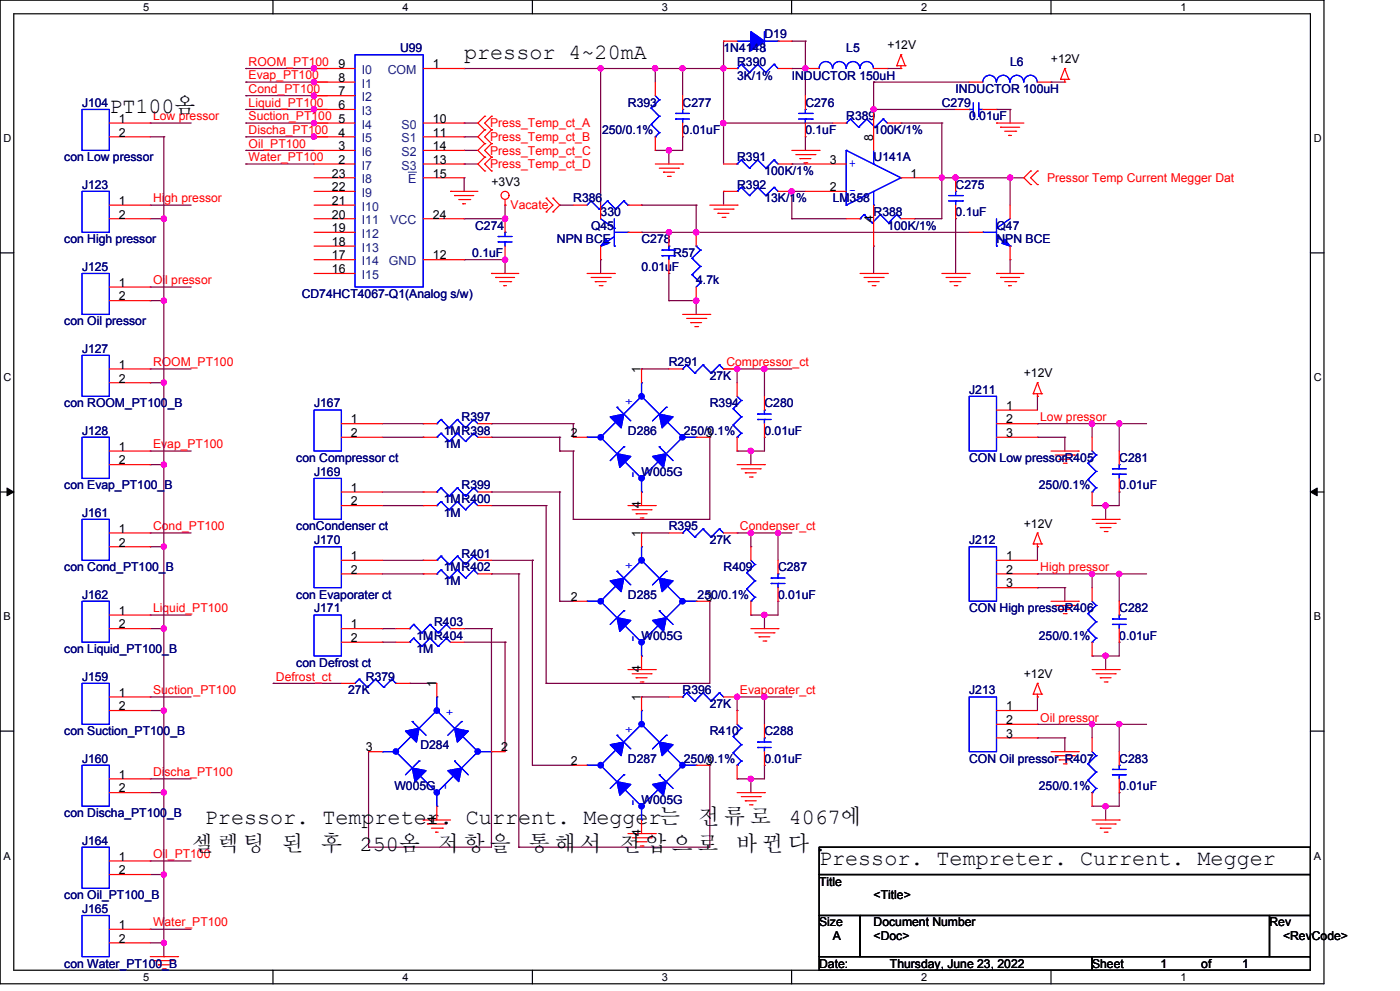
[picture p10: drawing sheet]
<svg xmlns="http://www.w3.org/2000/svg" width="297mm" height="210mm" viewBox="0 0 297 210" stroke-linecap="round" stroke-linejoin="round" font-family="sans-serif">
<defs><g id="words">
<g font-size="4.6">
<text x="98.4" y="12.4">pressor 4~20mA</text>
<text x="23.2" y="23.9">PT100옴</text>
<text x="43.4" y="174.4">Pressor. Tempreter. Current. Megger는</text>
<text x="147.9" y="174.4">전 류 로</text>
<text x="167.1" y="174.4">4067에</text>
<text x="40.5" y="180.2">셀 렉 팅</text>
<text x="59.8" y="180.2">된</text>
<text x="68" y="180.2">후</text>
<text x="76.3" y="180.2">250옴</text>
<text x="92.7" y="180.2">저 항 을</text>
<text x="112" y="180.2">통 해 서</text>
<text x="131.2" y="180.2">전 압 으 로</text>
<text x="156" y="180.2">바 뀐 다 .</text>
<text x="173.6" y="183.1">Pressor. Tempreter. Current. Megger</text>
</g>
<g font-size="2.6" fill="#000080">
<text x="84.8" y="11">U99</text>
<text x="153.3" y="11">1N4148</text>
<text x="162" y="8.1">D19</text>
<text x="179.3" y="11">L5</text>
<text x="156.2" y="13.9">R390</text>
<text x="156.2" y="16.8">3K/1%</text>
<text x="167.8" y="16.8">INDUCTOR 150uH</text>
<text x="214.1" y="13.9">L6</text>
<text x="17.4" y="22.6">J104</text>
<text x="133.1" y="22.6">R393</text>
<text x="144.7" y="22.6">C277</text>
<text x="170.7" y="22.6">C276</text>
<text x="199.6" y="22.6">C279</text>
<text x="202.5" y="19.7">INDUCTOR 100uH</text>
<text x="127.6" y="28.4">250/0.1%</text>
<text x="144.7" y="28.4">0.01uF</text>
<text x="170.7" y="28.4">0.1uF</text>
<text x="179.3" y="25.5">R389</text>
<text x="185.1" y="28.4">100K/1%</text>
<text x="205.4" y="25.5">0.01uF</text>
<text x="13.6" y="34.2">con Low pressor</text>
<text x="156.2" y="34.2">R391</text>
<text x="185.1" y="34.2">U141A</text>
<text x="17.4" y="40">J123</text>
<text x="156.2" y="40">R392</text>
<text x="162" y="37.1">100K/1%</text>
<text x="202.5" y="40">C275</text>
<text x="121.5" y="42.9">R386</text>
<text x="127.3" y="45.8">330</text>
<text x="162" y="42.9">13K/1%</text>
<text x="176.5" y="42.9">LM358</text>
<text x="185.1" y="45.8">R388</text>
<text x="202.5" y="45.8">0.1uF</text>
<text x="13.6" y="51.5">con High pressor</text>
<text x="100.7" y="48.7">C274</text>
<text x="118" y="51.5">NPN BCE</text>
<text x="125.3" y="48.7">Q45</text>
<text x="136" y="51.5">C278</text>
<text x="188.1" y="48.7">100K/1%</text>
<text x="211.2" y="48.7">Q47</text>
<text x="211.2" y="51.5">NPN BCE</text>
<text x="17.4" y="57.3">J125</text>
<text x="100.1" y="54.5">0.1uF</text>
<text x="136" y="57.3">0.01uF</text>
<text x="142.6" y="54.5">R57</text>
<text x="63.9" y="63.1">CD74HCT4067-Q1(Analog s/w)</text>
<text x="147.5" y="60.3">4.7k</text>
<text x="13.6" y="68.9">con Oil pressor</text>
<text x="17.4" y="74.7">J127</text>
<text x="141.7" y="77.6">R291</text>
<text x="150.4" y="80.5">27K</text>
<text x="205.4" y="83.4">J211</text>
<text x="13.6" y="86.3">con ROOM_PT100_B</text>
<text x="66.6" y="86.3">J167</text>
<text x="97.8" y="89.2">R397</text>
<text x="150.4" y="86.3">R394</text>
<text x="162" y="86.3">C280</text>
<text x="17.4" y="92.1">J128</text>
<text x="94" y="92.1">1MR398</text>
<text x="94" y="94.9">1M</text>
<text x="133.1" y="92.1">D286</text>
<text x="144.9" y="92.1">250/0.1%</text>
<text x="162" y="92.1">0.01uF</text>
<text x="62.8" y="97.9">con Compressor ct</text>
<text x="66.6" y="100.7">J169</text>
<text x="136" y="100.7">W005G</text>
<text x="205.4" y="97.9">CON Low pressorR405</text>
<text x="237.2" y="97.9">C281</text>
<text x="13.6" y="103.7">con Evap_PT100_B</text>
<text x="94" y="106.5">1MR400</text>
<text x="97.8" y="103.7">R399</text>
<text x="220.1" y="103.7">250/0.1%</text>
<text x="237.2" y="103.7">0.01uF</text>
<text x="17.4" y="109.4">J161</text>
<text x="62.8" y="112.3">conCondenser ct</text>
<text x="94" y="109.4">1M</text>
<text x="141.7" y="112.3">R395</text>
<text x="66.6" y="115.2">J170</text>
<text x="97.8" y="118.1">R401</text>
<text x="150.4" y="115.2">27K</text>
<text x="205.4" y="115.2">J212</text>
<text x="13.6" y="121">con Cond_PT100_B</text>
<text x="94" y="121">1MR402</text>
<text x="94" y="123.9">1M</text>
<text x="153.3" y="121">R409</text>
<text x="164.9" y="121">C287</text>
<text x="17.4" y="126.8">J162</text>
<text x="62.8" y="126.8">con Evaporater ct</text>
<text x="66.6" y="129.7">J171</text>
<text x="133.1" y="126.8">D285</text>
<text x="147.8" y="126.8">250/0.1%</text>
<text x="164.9" y="126.8">0.01uF</text>
<text x="205.4" y="129.7">CON High pressorR406</text>
<text x="237.2" y="129.7">C282</text>
<text x="88.3" y="135.5">1MR404</text>
<text x="92" y="132.6">R403</text>
<text x="136" y="135.5">W005G</text>
<text x="220.1" y="135.5">250/0.1%</text>
<text x="237.2" y="135.5">0.01uF</text>
<text x="13.6" y="138.4">con Liquid_PT100_B</text>
<text x="62.8" y="141.3">con Defrost ct</text>
<text x="88.3" y="138.4">1M</text>
<text x="17.4" y="144.2">J159</text>
<text x="73.8" y="147.1">27K</text>
<text x="77.6" y="144.2">R379</text>
<text x="144.7" y="147.1">R396</text>
<text x="150.4" y="149.9">27K</text>
<text x="205.4" y="147.1">J213</text>
<text x="13.6" y="155.7">con Suction_PT100_B</text>
<text x="150.4" y="155.7">R410</text>
<text x="162" y="155.7">C288</text>
<text x="17.4" y="161.5">J160</text>
<text x="89.1" y="158.6">D284</text>
<text x="133.1" y="161.5">D287</text>
<text x="144.9" y="161.5">250/0.1%</text>
<text x="162" y="161.5">0.01uF</text>
<text x="205.4" y="161.5">CON Oil pressor R407</text>
<text x="237.2" y="161.5">C283</text>
<text x="83.6" y="167.3">W005G</text>
<text x="220.1" y="167.3">250/0.1%</text>
<text x="237.2" y="167.3">0.01uF</text>
<text x="13.6" y="173.1">con Discha_PT100_B</text>
<text x="136" y="170.2">W005G</text>
<text x="17.4" y="178.9">J164</text>
<text x="13.6" y="190.5">con Oil_PT100_B</text>
<text x="17.4" y="193.4">J165</text>
<text x="13.6" y="205">con Water_PT100_B</text>
</g>
<g font-size="2.6">
<text x="188.1" y="10.5">+12V</text>
<text x="71.8" y="17.3">8</text>
<text x="71.8" y="14.5">9</text>
<text x="91.7" y="14.5">1</text>
<text x="222.7" y="13.4">+12V</text>
<text x="71.8" y="23.1">6</text>
<text x="71.8" y="20.2">7</text>
<text x="25.2" y="26">1</text>
<text x="25.2" y="28.9">2</text>
<text x="71.8" y="28.9">4</text>
<text x="71.8" y="26">5</text>
<text x="91.7" y="26">10</text>
<text x="91.7" y="28.9">11</text>
<text x="185" y="29.8" transform="rotate(-90 185 29.8)">8</text>
<text x="71.8" y="34.7">2</text>
<text x="71.8" y="31.8">3</text>
<text x="91.7" y="31.8">14</text>
<text x="91.7" y="34.7">13</text>
<text x="175.9" y="34.7">3</text>
<text x="70.3" y="37.6">23</text>
<text x="70.3" y="40.5">22</text>
<text x="91.7" y="37.6">15</text>
<text x="104.2" y="39.4">+3V3</text>
<text x="175.9" y="40.5">2</text>
<text x="193" y="37.6">1</text>
<text x="25.2" y="43.4">1</text>
<text x="25.2" y="46.3">2</text>
<text x="70.3" y="43.4">21</text>
<text x="70.3" y="46.3">20</text>
<text x="91.7" y="46.3">24</text>
<text x="185" y="46.9" transform="rotate(-90 185 46.9)">4</text>
<text x="70.3" y="49.2">19</text>
<text x="70.3" y="52.1">18</text>
<text x="70.3" y="57.9">16</text>
<text x="70.3" y="55">17</text>
<text x="91.7" y="55">12</text>
<text x="25.2" y="60.8">1</text>
<text x="25.2" y="63.6">2</text>
<text x="25.2" y="78.1">1</text>
<text x="25.2" y="81">2</text>
<text x="135.8" y="79" transform="rotate(-90 135.8 79)">1</text>
<text x="217" y="79.9">+12V</text>
<text x="74.4" y="89.7">1</text>
<text x="213.2" y="86.8">1</text>
<text x="213.2" y="89.7">2</text>
<text x="25.2" y="95.5">1</text>
<text x="74.4" y="92.6">2</text>
<text x="120.9" y="92.6">2</text>
<text x="149.6" y="92.6">3</text>
<text x="213.2" y="92.6">3</text>
<text x="25.2" y="98.4">2</text>
<text x="74.4" y="104.2">1</text>
<text x="74.4" y="107">2</text>
<text x="135.8" y="107.7" transform="rotate(-90 135.8 107.7)">4</text>
<text x="25.2" y="112.8">1</text>
<text x="135.8" y="113.8" transform="rotate(-90 135.8 113.8)">1</text>
<text x="217" y="111.7">+12V</text>
<text x="25.2" y="115.8">2</text>
<text x="74.4" y="118.6">1</text>
<text x="213.2" y="118.6">1</text>
<text x="74.4" y="121.5">2</text>
<text x="213.2" y="121.5">2</text>
<text x="213.2" y="124.4">3</text>
<text x="25.2" y="130.2">1</text>
<text x="120.9" y="127.3">2</text>
<text x="149.6" y="127.3">3</text>
<text x="25.2" y="133.1">2</text>
<text x="74.4" y="133.1">1</text>
<text x="74.4" y="136">2</text>
<text x="135.8" y="142.4" transform="rotate(-90 135.8 142.4)">4</text>
<text x="217" y="143.6">+12V</text>
<text x="25.2" y="147.6">1</text>
<text x="92.4" y="145.6" transform="rotate(-90 92.4 145.6)">1</text>
<text x="135.8" y="148.5" transform="rotate(-90 135.8 148.5)">1</text>
<text x="25.2" y="150.5">2</text>
<text x="213.2" y="150.5">1</text>
<text x="213.2" y="153.4">2</text>
<text x="77.6" y="159.2">3</text>
<text x="106.2" y="159.2">2</text>
<text x="213.2" y="156.3">3</text>
<text x="25.2" y="164.9">1</text>
<text x="25.2" y="167.8">2</text>
<text x="120.9" y="162">2</text>
<text x="149.6" y="162">3</text>
<text x="92.4" y="174.2" transform="rotate(-90 92.4 174.2)">4</text>
<text x="135.8" y="177.2" transform="rotate(-90 135.8 177.2)">4</text>
<text x="25.2" y="182.3">1</text>
<text x="25.2" y="185.2">2</text>
<text x="173.6" y="187.6">Title</text>
<text x="185.1" y="190.5">&lt;Title&gt;</text>
<text x="25.2" y="196.8">1</text>
<text x="173.6" y="196.2">Size</text>
<text x="185.1" y="196.2">Document Number</text>
<text x="269" y="196.2">Rev</text>
<text x="25.2" y="199.7">2</text>
<text x="176.5" y="199.2">A</text>
<text x="185.1" y="199.2">&lt;Doc&gt;</text>
<text x="271.9" y="199.2">&lt;RevCode&gt;</text>
<text x="173.6" y="205">Date:</text>
<text x="188.6" y="205">Thursday, June 23, 2022</text>
<text x="231.4" y="205">Sheet</text>
<text x="245.9" y="205">1</text>
<text x="254.6" y="205">of</text>
<text x="263.2" y="205">1</text>
</g>
<g font-size="2.6" fill="#f00">
<text x="52.7" y="13.9">ROOM_PT100</text>
<text x="52.7" y="16.8">Evap_PT100</text>
<text x="52.7" y="22.6">Liquid_PT100</text>
<text x="52.7" y="19.7">Cond_PT100</text>
<text x="32.4" y="25.5">Low pressor</text>
<text x="52.7" y="25.5">Suction_PT100</text>
<text x="52.7" y="28.4">Discha_PT100</text>
<text x="103.9" y="27">Press_Temp_ct_A</text>
<text x="103.9" y="29.8">Press_Temp_ct_B</text>
<text x="52.7" y="31.3">Oil_PT100</text>
<text x="52.7" y="34.1">Water_PT100</text>
<text x="103.9" y="35.6">Press_Temp_ct_D</text>
<text x="103.9" y="32.7">Press_Temp_ct_C</text>
<text x="221.9" y="38.5">Pressor Temp Current Megger Dat</text>
<text x="32.4" y="42.9">High pressor</text>
<text x="108.2" y="44.3">Vacate</text>
<text x="32.4" y="60.2">Oil pressor</text>
<text x="32.4" y="77.6">ROOM_PT100</text>
<text x="153.9" y="77.6">Compressor_ct</text>
<text x="220.4" y="89.1">Low pressor</text>
<text x="32.4" y="94.9">Evap_PT100</text>
<text x="32.4" y="112.3">Cond_PT100</text>
<text x="156.8" y="112.3">Condenser_ct</text>
<text x="220.4" y="121">High pressor</text>
<text x="32.4" y="129.7">Liquid_PT100</text>
<text x="32.4" y="147">Suction_PT100</text>
<text x="58.5" y="144.2">Defrost_ct</text>
<text x="156.8" y="147">Evaporater_ct</text>
<text x="220.4" y="152.8">Oil pressor</text>
<text x="32.4" y="164.4">Discha_PT100</text>
<text x="32.4" y="181.8">Oil_PT100</text>
<text x="32.4" y="196.2">Water_PT100</text>
</g>
<g font-size="2.6" fill="#004080">
<text x="76.7" y="15.7">I0</text>
<text x="82.2" y="15.7">COM</text>
<text x="76.7" y="21.5">I2</text>
<text x="76.7" y="18.6">I1</text>
<text x="76.7" y="27.2">I4</text>
<text x="76.7" y="24.4">I3</text>
<text x="85.1" y="27.2">S0</text>
<text x="76.7" y="35.9">I7</text>
<text x="76.7" y="33">I6</text>
<text x="76.7" y="30.2">I5</text>
<text x="85.1" y="30.2">S1</text>
<text x="85.1" y="33">S2</text>
<text x="85.1" y="35.9">S3</text>
<text x="76.7" y="38.8">I8</text>
<text x="76.7" y="41.7">I9</text>
<text x="86.5" y="38.8">E</text>
<text x="76.7" y="44.6">I10</text>
<text x="76.7" y="47.5">I11</text>
<text x="82.7" y="47.5">VCC</text>
<text x="76.7" y="50.4">I12</text>
<text x="76.7" y="53.3">I13</text>
<text x="76.7" y="59.1">I15</text>
<text x="76.7" y="56.2">I14</text>
<text x="82.4" y="56.2">GND</text>
</g>
<g font-size="2.6" fill="#00f">
<text x="179.9" y="35.4">+</text>
<text x="179.9" y="41.2">-</text>
<text x="134" y="85.7" transform="rotate(-90 134 85.7)">+</text>
<text x="134.9" y="101.3" transform="rotate(-90 134.9 101.3)">-</text>
<text x="134" y="120.4" transform="rotate(-90 134 120.4)">+</text>
<text x="134.9" y="136" transform="rotate(-90 134.9 136)">-</text>
<text x="94.6" y="150.2" transform="rotate(90 94.6 150.2)">+</text>
<text x="134" y="155.2" transform="rotate(-90 134 155.2)">+</text>
<text x="93.7" y="165.9" transform="rotate(90 93.7 165.9)">-</text>
<text x="134.9" y="170.8" transform="rotate(-90 134.9 170.8)">-</text>
</g>
<g font-size="2.3">
<text x="30.4" y="2.2">5</text>
<text x="85.3" y="2.2">4</text>
<text x="140.3" y="2.2">3</text>
<text x="195.2" y="2.2">2</text>
<text x="250.2" y="2.2">1</text>
<text x=".8" y="30.1">D</text>
<text x="278.4" y="30.1">D</text>
<text x=".8" y="80.8">C</text>
<text x="278.4" y="80.8">C</text>
<text x=".8" y="131.4">B</text>
<text x="278.4" y="131.4">B</text>
<text x=".8" y="182.1">A</text>
<text x="278.4" y="182.1">A</text>
<text x="30.4" y="207.7">5</text>
<text x="85.3" y="207.7">4</text>
<text x="140.3" y="207.7">3</text>
<text x="195.2" y="207.7">2</text>
<text x="250.2" y="207.7">1</text>
</g>
</g></defs>
<g fill="none" stroke="#000" stroke-width=".25">
<path d="M0 0h280.6v208.4h-280.6zM2.9 2.9h274.8v202.6h-274.8zM57.8 0v2.9M112.8 0v2.9M167.8 0v2.9M222.7 0v2.9M0 53.6h2.9M277.7 53.6h2.9M0 104.2h2.9M277.7 104.2h2.9M0 154.9h2.9M277.7 154.9h2.9"/>
<path d="M173.6 179.4h104.1v5.8h-104.1zM173.6 185.2h104.1v8.7h-104.1zM173.6 193.9h8.7v8.7h-8.7zM182.3 193.9h86.7v8.7h-86.7zM269 193.9h8.7v8.7h-8.7zM57.8 205.5v2.9M112.8 205.5v2.9M167.8 205.5v2.9M173.6 202.6h57.8v2.9h-57.8zM222.7 205.5v2.9M231.4 202.6h46.3v2.9h-46.3z"/>
</g>
<path d="M1.5 103.4l1.4 .8-1.4 .8zM277.7 104.2l1.4-.8v1.6z" fill="#000" stroke="#000" stroke-width=".21"/>
<g fill="none" stroke="#800040" stroke-width=".25">
<path d="M52.1 14.5h.1M52.1 17.4h.1M52.1 17.4h17.3M52.1 14.5h17.3M66.6 14.5h.1M66.6 17.4h.1M98.4 14.5h.1M98.4 14.5h54.9M127.3 14.5h.1M127.3 14.5v29M138.9 14.5h.1M138.9 14.5v2.9"/>
<path d="M144.7 14.5h.1M144.7 14.5v5.8M153.3 14.5h.1M153.3 8.7h.1M153.3 8.7v26M167.8 14.5h.1M167.8 8.7h.1M167.8 14.5h2.9M167.8 8.7h2.9M170.7 14.5h.1M170.7 8.7h.1M170.7 8.7v11.6"/>
<path d="M185.1 17.4h.1M185.1 17.4v5.8M185.1 17.4h20.3M188.1 14.5h.1M188.1 14.5h2.8M222.7 17.4h.1M222.7 17.4h2.9M31.8 26.1h.1M31.8 26.1h8.7M31.8 29h2.9M34.7 29h.1M34.7 29v173.6"/>
<path d="M52.1 23.2h.1M52.1 26.1h.1M52.1 31.9h.1M52.1 29h.1M52.1 20.3h.1M52.1 34.7h.1M52.1 34.7h14.5M52.1 26.1h17.3M52.1 29h17.3M52.1 31.9h14.5M52.1 23.2h17.3M52.1 20.3h17.3"/>
<path d="M66.6 20.3h.1M66.6 23.2h.1M66.6 26.1h.1M66.6 29h.1M98.4 37.7h.1M98.4 34.7h.1M98.4 26.1h.1M98.4 29h.1M98.4 31.9h.1M98.4 34.7h2.9M98.4 26.1h2.9M98.4 37.7v2.8"/>
<path d="M98.4 29h2.9M98.4 31.9h2.9M138.9 31.9h.1M141.7 31.9h.1M141.7 31.9v2.8M144.7 29h.1M144.7 29v2.9h-5.8M153.3 26.1h.1M153.3 26.1h23.2M167.8 34.7h.1M167.8 34.7h2.9M170.7 29h.1"/>
<path d="M170.7 29v2.9M185.1 23.2h.1M185.1 23.2h17.4M190.9 26.1h.1M190.9 26.1h8.7M199.6 37.7h.1M199.6 26.1h.1M199.6 26.1v20.2h-5.8M199.6 37.7h17.4M202.5 37.7h.1M211.2 23.2h.1M211.2 23.2h2.9"/>
<path d="M214.1 37.7h.1M214.1 23.2h.1M214.1 23.2v2.9M214.1 37.7v5.8M31.8 43.5h.1M31.8 46.3h2.9M31.8 43.5h8.7M34.7 46.3h.1M98.4 46.3h.1M98.4 55h.1M98.4 55h8.6M107 43.5h.1"/>
<path d="M107 55h.1M107 43.5v2.8h-8.6M107 55v2.9M118.6 43.5h.1M118.6 43.5h2.9M127.3 55h.1M127.3 55v2.9M136 43.5h.1M136 49.2h.1M136 43.5h11.5M136 49.2h69.4M141.7 49.2h.1"/>
<path d="M141.7 57.9h.1M141.7 57.9v5.8M147.5 49.2h.1M147.5 43.5h.1M147.5 43.5v5.7M153.3 40.5h.1M153.3 40.5v3M167.8 40.5h.1M167.8 46.3h.1M167.8 46.3h11.5M167.8 40.5v5.8M167.8 40.5h2.9"/>
<path d="M185.1 52.1h.1M185.1 52.1v5.8M193.8 46.3h.1M202.5 46.3h.1M202.5 46.3v11.6M214.1 55h.1M214.1 55v2.9M31.8 78.1h.1M31.8 60.8h.1M31.8 63.7h.1M31.8 78.1h8.7M31.8 60.8h8.7"/>
<path d="M31.8 63.7h2.9M34.7 63.7h.1M136 78.1h.1M136 78.1h5.7M141.7 63.7h.1M141.7 63.7h5.8M147.5 63.7h.1M147.5 63.7v2.9M153.3 78.1h.1M153.3 78.1h14.5M156.2 78.1h.1M156.2 78.1v3"/>
<path d="M162 78.1h.1M162 78.1v5.8M31.8 95.5h.1M31.8 81.1h.1M31.8 98.4h.1M31.8 95.5h8.7M31.8 81.1h2.9M31.8 98.4h2.9M34.7 81.1h.1M34.7 98.4h.1M81 89.7h8.7M81 92.6h8.7"/>
<path d="M89.7 89.7h.1M89.7 92.6h.1M104.2 89.7h.1M104.2 92.6h.1M104.2 89.7h17.3M104.2 92.6h14.4M118.6 95.5h.1M118.6 92.6h.1M118.6 92.6v2.9M118.6 95.5h2.9M121.5 89.7h.1M121.5 95.5h.1"/>
<path d="M121.5 89.7v2.9M121.5 95.5v14.5M150.4 92.6h.1M150.4 92.6v17.4h-28.9M156.2 95.5h.1M159.1 95.5h.1M159.1 95.5v2.9M162 92.6h.1M162 92.6v2.9h-5.8M219.9 83.9h.1M219.9 92.6h.1M219.9 89.7h.1"/>
<path d="M219.9 89.7h23.1M219.9 92.6h5.7M219.9 83.9v3M225.6 92.6h.1M225.6 92.6v2.9M231.4 89.7h.1M231.4 89.7v2.9M237.2 89.7h.1M237.2 89.7v5.8M31.8 112.9h.1M31.8 115.8h.1M31.8 112.9h8.7"/>
<path d="M31.8 115.8h2.9M34.7 115.8h.1M81 107.1h8.7M81 104.2h8.7M81 118.7h8.7M89.7 104.2h.1M89.7 107.1h.1M89.7 118.7h.1M104.2 107.1h.1M104.2 104.2h.1M104.2 107.1h11.5M104.2 104.2h14.4"/>
<path d="M104.2 118.7h8.6M112.8 118.7h.1M112.8 118.7v43.4h8.7M115.7 107.1h.1M115.7 107.1v37.6M118.6 104.2h.1M118.6 104.2v23.2M121.5 110h.1M136 112.9h.1M136 112.9h5.7M156.2 112.9h.1M156.2 112.9h11.6"/>
<path d="M159.1 115.8h.1M159.1 112.9h.1M159.1 112.9v2.9M164.9 112.9h.1M164.9 112.9v5.8M219.9 115.8h.1M219.9 115.8v2.9M231.4 107.1h.1M234.3 107.1h.1M234.3 107.1v2.9M237.2 104.2h.1M237.2 104.2v2.9h-5.8"/>
<path d="M31.8 130.3h.1M31.8 133.2h2.9M31.8 130.3h8.7M34.7 133.2h.1M81 133.2h.1M81 136h.1M81 121.6h8.7M81 133.2h2.9M81 136h2.9M89.7 121.6h.1M98.4 133.2h.1M98.4 133.2h5.8"/>
<path d="M98.4 136h8.6M104.2 121.6h.1M104.2 133.2h.1M104.2 133.2v46.2h-26.1M104.2 121.6h5.7M107 136h.1M107 136v23.2M109.9 121.6h.1M109.9 121.6v57.8M118.6 127.4h.1M118.6 127.4h2.9M150.4 127.4h.1"/>
<path d="M150.4 127.4v17.3h-34.7M159.1 130.3h.1M162 130.3h.1M162 130.3v2.9M164.9 127.4h.1M164.9 127.4v2.9h-5.8M219.9 121.6h.1M219.9 124.5h.1M219.9 121.6h23.1M219.9 124.5h5.7M225.6 124.5h.1M225.6 124.5v2.9"/>
<path d="M231.4 121.6h.1M231.4 138.9h.1M231.4 121.6v2.9M234.3 138.9h.1M234.3 138.9v2.9M237.2 121.6h.1M237.2 136h.1M237.2 121.6v5.8M237.2 136v2.9h-5.8M31.8 147.6h.1M31.8 147.6h8.7M31.8 150.5h2.9"/>
<path d="M34.7 150.5h.1M57.9 144.7h.1M57.9 144.7h14.5M78.1 159.2h.1M78.1 159.2v20.2M86.8 144.7h.1M86.8 144.7h5.8M115.7 144.7h.1M136 147.6h.1M136 147.6h5.7M156.2 150.5h.1M156.2 147.6h.1"/>
<path d="M156.2 147.6h11.6M156.2 147.6v2.9M162 147.6h.1M162 147.6v5.8M219.9 153.4h.1M219.9 147.6h.1M219.9 156.3h.1M219.9 153.4h23.1M219.9 147.6v2.9M219.9 156.3h5.7M225.6 156.3h.1M225.6 156.3v2.9"/>
<path d="M231.4 153.4h.1M231.4 153.4v2.9M237.2 153.4h.1M237.2 153.4v5.8M31.8 165h.1M31.8 165h8.7M31.8 167.9h2.9M34.7 167.9h.1M78.1 179.4h.1M109.9 179.4h.1M121.5 162.1h.1M150.4 162.1h.1"/>
<path d="M150.4 162.1v17.3h-40.5M156.2 165h.1M159.1 165h.1M159.1 165v2.9M162 162.1h.1M162 162.1v2.9h-5.8M231.4 170.8h.1M234.3 170.8h.1M234.3 170.8v2.9M237.2 167.9h.1M237.2 167.9v2.9h-5.8M31.8 196.8h.1"/>
<path d="M31.8 182.4h.1M31.8 196.8h8.7M31.8 182.4h8.7M31.8 185.2h2.9M31.8 199.7h2.9M34.7 185.2h.1M34.7 199.7h.1M34.7 202.6h.1"/>
</g>
<g fill="#f0f" stroke="#f0f" stroke-width=".25">
<circle cx="199.6" cy="37.6" r=".55"/>
<circle cx="153.3" cy="26.1" r=".55"/>
<circle cx="214.1" cy="37.6" r=".55"/>
<circle cx="153.3" cy="14.5" r=".55"/>
<circle cx="170.7" cy="14.5" r=".55"/>
<circle cx="167.8" cy="40.5" r=".55"/>
<circle cx="107" cy="46.3" r=".56"/>
<circle cx="107" cy="55" r=".55"/>
<circle cx="141.7" cy="49.2" r=".55"/>
<circle cx="127.3" cy="14.5" r=".55"/>
<circle cx="162" cy="147.6" r=".57"/>
<circle cx="141.7" cy="31.8" r=".56"/>
<circle cx="144.6" cy="14.5" r=".55"/>
<circle cx="138.8" cy="14.5" r=".55"/>
<circle cx="147.5" cy="49.2" r=".56"/>
<circle cx="202.5" cy="37.6" r=".55"/>
<circle cx="34.7" cy="46.3" r=".56"/>
<circle cx="34.7" cy="63.7" r=".55"/>
<circle cx="34.7" cy="81" r=".55"/>
<circle cx="34.7" cy="98.4" r=".55"/>
<circle cx="34.7" cy="115.8" r=".55"/>
<circle cx="34.7" cy="133.1" r=".56"/>
<circle cx="34.7" cy="150.5" r=".55"/>
<circle cx="34.7" cy="167.8" r=".55"/>
<circle cx="34.7" cy="185.2" r=".55"/>
<circle cx="34.7" cy="199.7" r=".55"/>
<circle cx="147.5" cy="63.7" r=".56"/>
<circle cx="185.1" cy="23.1" r=".55"/>
<circle cx="237.2" cy="89.7" r=".56"/>
<circle cx="237.2" cy="121.6" r=".55"/>
<circle cx="237.2" cy="153.4" r=".55"/>
<circle cx="234.3" cy="107.1" r=".56"/>
<circle cx="231.4" cy="89.7" r=".56"/>
<circle cx="234.3" cy="138.9" r=".56"/>
<circle cx="231.4" cy="121.6" r=".55"/>
<circle cx="234.3" cy="170.8" r=".56"/>
<circle cx="231.4" cy="153.4" r=".55"/>
<circle cx="66.5" cy="14.5" r=".55"/>
<circle cx="66.5" cy="17.4" r=".56"/>
<circle cx="66.5" cy="20.3" r=".55"/>
<circle cx="66.5" cy="23.1" r=".55"/>
<circle cx="66.5" cy="26.1" r=".55"/>
<circle cx="66.5" cy="28.9" r=".55"/>
<circle cx="159.1" cy="95.5" r=".55"/>
<circle cx="162" cy="78.1" r=".56"/>
<circle cx="156.2" cy="78.1" r=".55"/>
<circle cx="162" cy="130.2" r=".56"/>
<circle cx="164.9" cy="112.9" r=".55"/>
<circle cx="159.1" cy="112.9" r=".55"/>
<circle cx="159.1" cy="165" r=".55"/>
<circle cx="156.2" cy="147.6" r=".56"/>
</g>
<g fill="none" stroke="#f00" stroke-width=".25">
<path d="M66.6 14.5h8.6M66.6 17.4h8.6M89.7 14.5h8.7M138.9 17.4v2.9M153.3 14.5h2.9M153.3 8.7h2.9M164.9 14.5h2.9M164.9 8.7h2.9M170.7 14.5h2.9M185.1 14.5h3M190 13.9h.1M190 13.9h1.8"/>
<path d="M190.9 14.5h.1M190.9 11.6h.1M190.9 13.9v.6M190.9 11.6l.9 2.3M190.9 11.6l-.9 2.3M191.8 13.9h.1M205.4 17.4h2.9M219.9 17.4h2.8M224.8 16.8h.1M224.8 16.8h1.7M225.6 17.4h.1M225.6 14.5h.1"/>
<path d="M225.6 16.8v.6M225.6 14.5l.9 2.3M225.6 14.5l-.8 2.3M226.5 16.8h.1M23.2 26.1h8.6M23.2 29h8.6M66.6 31.9h8.6M66.6 34.7h8.6M66.6 26.1h8.6M66.6 29h8.6M66.6 23.2h8.6M66.6 20.3h8.6"/>
<path d="M66.6 37.7h8.6M89.7 31.9h8.7M89.7 34.7h8.7M89.7 26.1h8.7M89.7 29h8.7M89.7 37.7h8.7M102.7 33.3h.1M102.7 36.2h.1M102.7 24.6h.1M102.7 27.5h.1M102.7 30.4h.1M102.7 33.3l-1.4 1.4 1.4 1.5"/>
<path d="M102.7 24.6l-1.4 1.5 1.4 1.4M102.7 27.5l-1.4 1.5 1.4 1.4M102.7 30.4l-1.4 1.5 1.4 1.4M104.2 36.2h.1M104.2 33.3h.1M104.2 27.5h.1M104.2 24.6h.1M104.2 30.4h.1M104.2 33.3l-1.5 1.4 1.5 1.5M104.2 24.6l-1.5 1.5 1.5 1.4M104.2 27.5l-1.5 1.5 1.5 1.4M104.2 30.4l-1.5 1.5 1.5 1.4"/>
<path d="M138.9 34.7h5.8M138.9 29v2.9M139.7 35.6h4.1M140.6 36.5h.1M140.6 36.5h2.3M141.5 37.4h.5M142 37.4h.1M143.8 35.6h.1M144.7 34.7h.1M144.7 20.3v2.9M144.7 26.1v2.9M153.3 34.7h2.9"/>
<path d="M164.9 34.7h2.9M167.8 31.9h5.8M168.6 32.7h4.1M169.5 33.6h.1M169.5 33.6h2.4M170.4 34.5h.6M170.7 34.7h8.6M170.7 20.3v2.9M170.7 26.1v2.9M171 34.5h.1M172.7 32.7h.1M173.6 31.9h.1"/>
<path d="M176.5 26.1h2.8M185.1 23.2v8.7M188.1 26.1h2.8M190.9 37.7h8.7M202.5 37.7v2.8M202.5 23.2h2.9M208.3 23.2h2.9M211.2 26.1h.1M211.2 26.1h5.8M212 27h.1M212 27h4.1M212.9 27.8h2.3"/>
<path d="M213.8 28.7h.1M213.8 28.7h.6M215.2 27.8h.1M218.4 36.2h.1M218.4 39.1h.1M218.4 36.2l-1.4 1.5 1.4 1.4M219.9 39.1h.1M219.9 36.2h.1M219.9 36.2l-1.5 1.5 1.5 1.4M23.2 43.5h8.6M23.2 46.3h8.6M66.6 57.9h8.6"/>
<path d="M66.6 40.5h8.6M66.6 43.5h8.6M66.6 46.3h8.6M66.6 49.2h8.6M66.6 52.1h8.6M66.6 55h8.6M89.7 46.3h8.7M89.7 55h8.7M95.5 40.5h.1M95.5 40.5h5.8M96.3 41.4h.1M96.3 41.4h4.1"/>
<path d="M97.2 42.3h2.3M98.1 43.2h.1M98.1 43.2h.6M99.5 42.3h.1M104.2 57.9h.1M104.2 57.9h5.7M105 58.8h.1M105 58.8h4.1M105.9 59.7h2.3M107 43.5h.1M107 42.3v1.2M107 46.3v2.9"/>
<path d="M107 52.1v2.9M108.2 59.7h.1M115.7 44.9h.1M115.7 42h.1M115.7 42l1.5 1.5-1.5 1.4M117.2 42h.1M117.2 44.9h.1M117.2 42l1.4 1.5-1.4 1.4M121.5 43.5h2.9M124.4 57.9h5.8M125.3 58.8h4M126.1 59.7h.1"/>
<path d="M126.1 59.7h2.4M127.3 43.5v2.8M127.3 52.1v2.9M129.3 58.8h.1M130.2 57.9h.1M133.1 43.5h2.9M133.1 49.2h2.9M141.7 49.2v2.9M141.7 55v2.9M147.5 49.2v2.9M150.4 43.5h5.8M151.3 44.3h4.1"/>
<path d="M152.1 45.2h.1M152.1 45.2h2.4M153 46h.6M153.3 40.5h2.9M153.6 46h.1M155.4 44.3h.1M156.2 43.5h.1M164.9 40.5h2.9M170.7 40.5h8.6M179.3 46.3h3M182.3 57.9h5.8M183.1 58.8h4.1"/>
<path d="M184 59.7h.1M184 59.7h2.3M185.1 43.5v8.6M187.2 58.8h.1M188.1 57.9h.1M190.9 46.3h2.9M199.6 57.9h5.8M200.5 58.8h4M201.3 59.7h.1M201.3 59.7h2.4M202.5 43.5v2.8M204.5 58.8h.1"/>
<path d="M205.4 57.9h.1M205.4 49.2h2.9M211.2 57.9h.1M211.2 57.9h5.8M212 58.8h.1M212 58.8h4.1M212.9 59.7h2.3M214.1 43.5v2.8M214.1 52.1v2.9M215.2 59.7h.1M23.2 60.8h8.6M23.2 63.7h8.6"/>
<path d="M23.2 78.1h8.6M106.8 60.5h.1M106.8 60.5h.5M127 60.5h.6M127.6 60.5h.1M136 78.1v3M141.7 78.1h3M144.7 66.6h5.7M145.5 67.4h4.1M146.4 68.3h.1M146.4 68.3h2.3M147.2 69.2h.6"/>
<path d="M147.5 60.8v2.9M147.8 69.2h.1M149.6 67.4h.1M150.4 66.6h.1M153.3 78.1h2.9M184.8 60.5h.6M185.4 60.5h.1M202.2 60.5h.6M202.8 60.5h.1M213.8 60.5h.1M213.8 60.5h.6M23.2 95.5h8.6"/>
<path d="M23.2 98.4h8.6M23.2 81.1h8.6M72.4 89.7h8.6M72.4 92.6h8.6M89.7 89.7h2.9M89.7 92.6h2.9M101.3 89.7h2.9M101.3 92.6h2.9M121.5 92.6h2.9M147.5 92.6h2.9M156.2 98.4h5.8M156.2 81.1v2.8"/>
<path d="M156.2 92.6v2.9M157.1 99.3h4M161.1 99.3h.1M162 98.4h.1M162 83.9v3M162 89.7v2.9M211.2 89.7h8.7M211.2 92.6h8.7M211.2 86.9h8.7M219 83.4h.1M219 83.4h1.7M219.9 83.9h.1"/>
<path d="M219.9 81.1h.1M219.9 83.4v.5M219.9 81.1l.8 2.3M219.9 81.1l-.9 2.3M220.7 83.4h.1M222.7 95.5h5.8M223.6 96.4h4.1M224.5 97.3h.1M224.5 97.3h2.3M225.3 98.1h.6M225.9 98.1h.1M227.7 96.4h.1"/>
<path d="M228.5 95.5h.1M231.4 92.6v2.9M237.2 95.5v2.9M23.2 112.9h8.6M23.2 115.8h8.6M72.4 107.1h8.6M72.4 118.7h8.6M72.4 104.2h8.6M89.7 107.1h2.9M89.7 118.7h2.9M89.7 104.2h2.9M101.3 107.1h2.9"/>
<path d="M101.3 118.7h2.9M101.3 104.2h2.9M133.1 107.1h5.8M134 108h4M134.8 108.8h.1M134.8 108.8h2.3M135.7 109.7h.5M136 104.2v2.9M136 112.9v2.9M136.2 109.7h.1M138 108h.1M138.9 107.1h.1"/>
<path d="M141.7 112.9h3M153.3 112.9h2.9M157.9 100.1h.1M157.9 100.1h2.4M158.8 101h.6M159.1 115.8v2.9M159.4 101h.1M164.9 118.7v2.9M211.2 118.7h8.7M219 115.2h.1M219 115.2h1.7M219.9 115.8h.1"/>
<path d="M219.9 112.9h.1M219.9 115.2v.6M219.9 112.9l.8 2.3M219.9 112.9l-.9 2.3M220.7 115.2h.1M231.4 110h5.8M231.4 104.2v2.9M232.3 110.9h4M233.2 111.7h.1M233.2 111.7h2.3M234 112.6h.6M234.6 112.6h.1"/>
<path d="M236.3 110.9h.1M237.2 110h.1M237.2 101.3v2.9M23.2 133.2h8.6M23.2 130.3h8.6M72.4 133.2h8.6M72.4 136h8.6M72.4 121.6h8.6M83.9 133.2h2.9M83.9 136h2.9M89.7 121.6h2.9M95.5 133.2h2.9"/>
<path d="M95.5 136h2.9M101.3 121.6h2.9M121.5 127.4h2.9M136 138.9v2.9M147.5 127.4h2.9M159.1 133.2h5.8M159.1 127.4v2.9M160 134h4M160.9 134.9h.1M160.9 134.9h2.2M161.7 135.8h.6M162.3 135.8h.1"/>
<path d="M164 134h.1M164.9 133.2h.1M164.9 124.5v2.9M211.2 121.6h8.7M211.2 124.5h8.7M222.7 127.4h5.8M223.6 128.2h4.1M224.5 129.1h.1M224.5 129.1h2.3M225.3 130h.6M225.9 130h.1M227.7 128.2h.1"/>
<path d="M228.5 127.4h.1M231.4 124.5v2.9M231.4 136v2.9M237.2 127.4v2.9M237.2 133.2v2.8M23.2 147.6h8.6M23.2 150.5h8.6M72.4 144.7h2.8M78.1 159.2h2.9M83.9 144.7h2.9M92.6 144.7v2.9M104.2 159.2h2.8"/>
<path d="M133.1 141.8h5.8M134 142.7h4M134.8 143.6h.1M134.8 143.6h2.3M135.7 144.4h.5M136 147.6v2.9M136.2 144.4h.1M138 142.7h.1M138.9 141.8h.1M141.7 147.6h3M153.3 147.6h2.9M156.2 150.5v2.9"/>
<path d="M162 153.4v2.9M162 159.2v2.9M211.2 150.5h8.7M211.2 153.4h8.7M211.2 156.3h8.7M219 147h.1M219 147h1.7M219.9 147.6h.1M219.9 144.7h.1M219.9 147v.6M219.9 144.7l.8 2.3M219.9 144.7l-.9 2.3"/>
<path d="M220.7 147h.1M222.7 159.2h5.8M228.5 159.2h.1M231.4 141.8h5.8M231.4 156.3v2.9M232.3 142.7h4M233.2 143.6h.1M233.2 143.6h2.3M234 144.4h.6M234.6 144.4h.1M236.3 142.7h.1M237.2 141.8h.1"/>
<path d="M237.2 159.2v2.9M23.2 167.9h8.6M23.2 165h8.6M89.7 173.7h.1M89.7 173.7h5.8M90.6 174.5h.1M90.6 174.5h4M91.4 175.4h2.4M92.3 176.3h.1M92.3 176.3h.6M92.6 170.8v2.9M93.8 175.4h.1"/>
<path d="M121.5 162.1h2.9M133.1 176.6h5.8M134 177.5h4M134.8 178.3h.1M134.8 178.3h2.3M135.7 179.2h.5M136 173.7v2.9M136.2 179.2h.1M138 177.5h.1M138.9 176.6h.1M147.5 162.1h2.9M156.2 167.9h5.8"/>
<path d="M156.2 162.1v2.9M157.1 168.7h4M157.9 169.6h.1M157.9 169.6h2.4M158.8 170.5h.6M159.4 170.5h.1M161.1 168.7h.1M162 167.9h.1M223.6 160.1h4.1M224.5 160.9h.1M224.5 160.9h2.3M225.3 161.8h.6"/>
<path d="M225.9 161.8h.1M227.7 160.1h.1M231.4 173.7h5.8M231.4 167.9v2.9M232.3 174.5h4M233.2 175.4h.1M233.2 175.4h2.3M234 176.3h.6M234.6 176.3h.1M236.3 174.5h.1M237.2 173.7h.1M237.2 165v2.9"/>
<path d="M23.2 182.4h8.6M23.2 185.2h8.6M23.2 196.8h8.6M23.2 199.7h8.6M31.8 202.6h5.8M32.7 203.5h4M33.6 204.4h.1M33.6 204.4h2.3M34.5 205.2h.5M35 205.2h.1M36.7 203.5h.1M37.6 202.6h.1"/>
<circle cx="107" cy="41.4" r=".85"/>
</g>
<g fill="none" stroke="#00f" stroke-width=".25">
<path d="M75.2 11.6h14.5v49.2h-14.5zM156.2 14.5h.1M156.2 8.7h2.9M157.1 13.6h.1M157.1 13.6l1.7 1.8M157.1 13.6l-.9 .9M158.8 15.4h.1M159.1 8.7h.1M160.6 13.6h.1M160.6 13.6l1.7 1.8M160.6 13.6l-1.8 1.8M162 10.7h.1"/>
<path d="M162 6.7v4M162 8.7h2.9M162.3 15.4h.1M164 13.6h.1M164 13.6l.9 .9M164 13.6l-1.7 1.8M164.9 8.7h.1M176.4 14.5a1.42 1.42 0 0 0-1.4-1.5 1.42 1.42 0 0 0-1.4 1.5M179.3 14.5a1.42 1.42 0 0 0-1.4-1.5 1.42 1.42 0 0 0-1.4 1.5M182.2 14.5a1.44 1.44 0 0 0-1.4-1.5 1.44 1.44 0 0 0-1.5 1.5M185.1 14.5a1.42 1.42 0 0 0-1.4-1.5 1.42 1.42 0 0 0-1.4 1.5M211.1 17.4a1.44 1.44 0 0 0-1.4-1.4 1.44 1.44 0 0 0-1.4 1.4"/>
<path d="M219.8 17.4a1.44 1.44 0 0 0-1.4-1.4 1.44 1.44 0 0 0-1.5 1.4 1.46 1.46 0 0 0-1.4-1.4 1.46 1.46 0 0 0-1.5 1.4 1.42 1.42 0 0 0-1.4-1.4 1.42 1.42 0 0 0-1.4 1.4M17.4 23.2h5.8v8.7h-5.8zM138 22.9h.1M138 26.4h.1M138 22.9l1.7 1.7M138 26.4l1.7 1.7M138.9 29h.1M138.9 20.3l.8 .9M139.7 21.2h.1M139.7 24.6h.1M139.7 28.1h.1M139.7 21.2l-1.7 1.7"/>
<path d="M139.7 24.6l-1.7 1.8M139.7 28.1l-.8 .9M143.2 25.2h.1M143.2 24h.1M143.2 25.2h2.9M143.2 24h2.9M144.7 23.2h.1M144.7 25.2h.1M144.7 23.2v.8M144.7 25.2v.9M156.2 34.7h.1M157.1 39.7h.1"/>
<path d="M157.1 33.9h.1M157.1 39.7l1.7 1.7M157.1 39.7l-.9 .8M157.1 33.9l1.7 1.7M157.1 33.9l-.9 .8M158.8 35.6h.1M160.6 39.7h.1M160.6 33.9h.1M160.6 39.7l1.7 1.7M160.6 39.7l-1.8 1.7M160.6 33.9l1.7 1.7M160.6 33.9l-1.8 1.7"/>
<path d="M162.3 35.6h.1M164 39.7h.1M164 33.9h.1M164 39.7l.9 .8M164 39.7l-1.7 1.7M164 33.9l.9 .8M164 33.9l-1.7 1.7M169.2 25.2h2.9M169.2 24h2.9M170.7 23.2h.1M170.7 25.2h.1M170.7 23.2v.8"/>
<path d="M170.7 25.2v.9M172.1 25.2h.1M172.1 24h.1M179.3 26.1h.1M179.3 31.9h.1M179.3 31.9l11.6 5.8M179.3 31.9v11.6M180.2 25.2h.1M180.2 25.2l1.8 1.8M180.2 25.2l-.9 .9M182 27h.1M183.7 25.2h.1"/>
<path d="M183.7 25.2l1.7 1.8M183.7 25.2l-1.7 1.8M185.1 34.7h.1M185.1 31.9v2.8M185.4 27h.1M187.2 25.2h.1M187.2 25.2l.9 .9M187.2 25.2l-1.8 1.8M190.9 37.7h.1M190.9 37.7l-11.6 5.8M205.4 23.2h.1M205.4 23.2h.9"/>
<path d="M206.3 24.6h.1M206.3 21.7v2.9M207.4 24.6h.1M207.4 23.2h.1M207.4 21.7v2.9M207.4 23.2h.9M17.4 57.9h5.8v8.7h-5.8zM17.4 40.5h5.8v8.7h-5.8zM105.6 51.2h.1M105.6 50.1h.1M105.6 51.2h2.9M105.6 50.1h2.9"/>
<path d="M107 49.2h.1M107 51.2h.1M107 49.2v.9M107 51.2v.9M125.3 42.6h.1M125.3 42.6l-.9 .9M125.3 42.6l1.7 1.7M127 44.3h.1M127.3 52.1h.1M127.3 46.3l2.9 2.1M128.7 42.6h.1M128.7 42.6l-1.7 1.7"/>
<path d="M128.7 42.6l1.8 1.7M130.2 48.4h.1M130.2 52.1h.1M130.2 49.2h2.9M130.2 50.1l-2.9 2M130.2 46.3v5.8M130.5 44.3h.1M132.2 42.6h.1M132.2 42.6l-1.7 1.7M132.2 42.6l.9 .9M133.1 43.5h.1M133.1 49.2h.1"/>
<path d="M140.3 54.2h.1M140.3 53h.1M140.3 54.2h2.9M140.3 53h2.9M141.7 52.1h.1M141.7 54.2h.1M141.7 52.1v.9M141.7 54.2v.8M146.7 58.2h.1M146.7 54.7h.1M146.7 58.2l1.7 1.7M146.7 54.7l1.7 1.7"/>
<path d="M147.5 52.1h.1M147.5 52.1l.9 .9M148.4 59.9h.1M148.4 56.4h.1M148.4 53h.1M148.4 59.9l-.9 .9M148.4 56.4l-1.7 1.8M148.4 53l-1.7 1.7M156.2 40.5h.1M158.8 41.4h.1M162.3 41.4h.1M179.3 43.5h.1"/>
<path d="M182.3 46.3h.1M183.1 45.4h.1M183.1 45.4l1.7 1.8M183.1 45.4l-.8 .9M184.8 47.2h.1M185.1 43.5h.1M185.1 40.5v3M186.6 45.4h.1M186.6 45.4l1.7 1.8M186.6 45.4l-1.8 1.8M188.3 47.2h.1M190 45.4h.1"/>
<path d="M190 45.4l.9 .9M190 45.4l-1.7 1.8M201 42.6h3M201 41.4h3M202.5 40.5h.1M202.5 42.6h.1M202.5 40.5v.9M202.5 42.6v.9M204 42.6h.1M204 41.4h.1M208.3 49.2h.1M208.3 49.2h2.9"/>
<path d="M211.2 48.4h.1M211.2 52.1h.1M211.2 50.1l2.9 2M211.2 46.3v5.8M214.1 52.1h.1M214.1 46.3l-2.9 2.1M17.4 75.3h5.8v8.6h-5.8zM144.7 78.1h.1M145.5 77.3h.1M145.5 77.3l-.8 .8M145.5 77.3l1.7 1.7M147.2 79h.1"/>
<path d="M149 77.3h.1M149 77.3l-1.8 1.7M149 77.3l1.7 1.7M150.7 79h.1M152.4 77.3h.1M152.4 77.3l-1.7 1.7M152.4 77.3l.9 .8M17.4 92.6h5.8v8.7h-5.8zM66.6 86.9h5.8v8.6h-5.8zM92.6 89.7h.1M92.6 92.6h.1M93.5 88.9h.1"/>
<path d="M93.5 91.8h.1M93.5 88.9l1.7 1.7M93.5 88.9l-.9 .8M93.5 91.8l1.7 1.7M93.5 91.8l-.9 .8M95.2 90.6h.1M95.2 93.5h.1M96.9 88.9h.1M96.9 91.8h.1M96.9 88.9l1.8 1.7M96.9 88.9l-1.7 1.7M96.9 91.8l1.8 1.7"/>
<path d="M96.9 91.8l-1.7 1.7M98.7 90.6h.1M98.7 93.5h.1M100.4 88.9h.1M100.4 91.8h.1M100.4 88.9l.9 .8M100.4 88.9l-1.7 1.7M100.4 91.8l.9 .8M100.4 91.8l-1.7 1.7M124.4 92.6h.1M124.4 92.6h2.6M127.3 92.6h.1"/>
<path d="M127.3 92.6l3.5 3.5M130.8 96.1h.1M130.8 86.3h.1M130.8 89.1l-3.5 3.5M130.8 86.3l2.9 2.8M132.2 87.7h.1M132.2 94.6h.1M132.2 97.6l3.8 3.7M132.2 94.6l-2.9 3M136 83.9h.1M136 81.1h.1M136 83.9l3.7 3.8"/>
<path d="M136 83.9l-3.8 3.8M136 81.1v2.8M139.7 97.6h.1M139.7 94.6h.1M139.7 97.6l-3.7 3.7M139.7 94.6l2.9 3M141.2 86.3h.1M141.2 89.1h.1M141.2 86.3l-2.9 2.8M141.2 89.1l3.5 3.5M144.7 92.6h.1M144.7 92.6l-3.5 3.5"/>
<path d="M144.7 92.6h2.8M147.5 92.6h.1M155.4 86.6h.1M155.4 90h.1M155.4 86.6l1.7 1.7M155.4 90l1.7 1.8M156.2 92.6h.1M156.2 83.9l.9 .9M157.1 84.8h.1M157.1 88.3h.1M157.1 91.8h.1M157.1 84.8l-1.7 1.8"/>
<path d="M157.1 88.3l-1.7 1.7M157.1 91.8l-.9 .8M160.6 88.9h.1M160.6 87.7h.1M160.6 88.9h2.8M160.6 87.7h2.8M162 86.9h.1M162 88.9h.1M162 86.9v.8M162 88.9v.8M205.4 83.9h5.8v11.6h-5.8zM230.5 98.1h.1"/>
<path d="M230.5 98.1l1.8 1.8M231.4 95.5l.9 .9M232.3 96.4h.1M232.3 99.9h.1M232.3 96.4l-1.8 1.7M232.3 99.9l-1.8 1.7M235.8 99.3h.1M235.8 99.3h2.9M237.2 98.4h.1M237.2 98.4v.9M17.4 110h5.8v8.7h-5.8zM66.6 101.3h5.8v8.7h-5.8z"/>
<path d="M66.6 115.8h5.8v8.7h-5.8zM92.6 107.1h.1M92.6 118.7h.1M92.6 104.2h.1M93.5 106.2h.1M93.5 117.8h.1M93.5 103.3h.1M93.5 106.2l1.7 1.8M93.5 106.2l-.9 .9M93.5 117.8l1.7 1.8M93.5 117.8l-.9 .9M93.5 103.3l1.7 1.8"/>
<path d="M93.5 103.3l-.9 .9M95.2 108h.1M95.2 119.6h.1M95.2 105.1h.1M96.9 106.2h.1M96.9 117.8h.1M96.9 103.3h.1M96.9 106.2l1.8 1.8M96.9 106.2l-1.7 1.8M96.9 117.8l1.8 1.8M96.9 117.8l-1.7 1.8M96.9 103.3l1.8 1.8"/>
<path d="M96.9 103.3l-1.7 1.8M98.7 108h.1M98.7 119.6h.1M98.7 105.1h.1M100.4 106.2h.1M100.4 117.8h.1M100.4 103.3h.1M100.4 106.2l.9 .9M100.4 106.2l-1.7 1.8M100.4 117.8l.9 .9M100.4 117.8l-1.7 1.8M100.4 103.3l.9 .9"/>
<path d="M100.4 103.3l-1.7 1.8M136 101.3h.1M136 104.2h.1M136 118.7h.1M136 115.8h.1M136 101v3.2M136 115.8v2.9M136 118.7l3.7 3.7M136 118.7l-3.8 3.7M144.7 112.9h.1M145.5 112h.1M145.5 112l1.7 1.8"/>
<path d="M145.5 112l-.8 .9M147.2 113.8h.1M149 112h.1M149 112l1.7 1.8M149 112l-1.8 1.8M150.7 113.8h.1M152.4 112h.1M152.4 112l.9 .9M152.4 112l-1.7 1.8M159.1 118.7l.9 .9M160 119.6h.1M160 119.6l-1.8 1.7"/>
<path d="M205.4 115.8h5.8v11.6h-5.8zM230.5 101.6h.1M230.5 101.6l1.8 1.7M231.4 104.2h.1M232.3 103.3h.1M232.3 103.3l-.9 .9M235.8 100.4h.1M235.8 100.4h2.9M237.2 100.4h.1M237.2 100.4v.9M17.4 127.4h5.8v8.6h-5.8zM66.6 130.3h5.8v8.6h-5.8z"/>
<path d="M86.8 136h.1M86.8 133.2h.1M87.7 135.2h.1M87.7 132.3h.1M87.7 135.2l1.7 1.7M87.7 135.2l-.9 .8M87.7 132.3l1.7 1.7M87.7 132.3l-.9 .9M89.4 136.9h.1M89.4 134h.1M91.1 135.2h.1M91.1 132.3h.1"/>
<path d="M91.1 135.2l1.8 1.7M91.1 135.2l-1.7 1.7M91.1 132.3l1.8 1.7M91.1 132.3l-1.7 1.7M92.6 121.6h.1M92.9 136.9h.1M92.9 134h.1M93.5 120.7h.1M93.5 120.7l1.7 1.7M93.5 120.7l-.9 .9M94.6 135.2h.1M94.6 132.3h.1"/>
<path d="M94.6 135.2l.9 .8M94.6 135.2l-1.7 1.7M94.6 132.3l.9 .9M94.6 132.3l-1.7 1.7M95.2 122.4h.1M96.9 120.7h.1M96.9 120.7l1.8 1.7M96.9 120.7l-1.7 1.7M98.7 122.4h.1M100.4 120.7h.1M100.4 120.7l.9 .9M100.4 120.7l-1.7 1.7"/>
<path d="M124.4 127.4h.1M124.4 127.4h2.6M127.3 127.4h.1M127.3 127.4l3.5 3.4M130.8 130.8h.1M130.8 121h.1M130.8 123.9l-3.5 3.5M130.8 121l2.9 2.9M132.2 122.4h.1M132.2 129.4h.1M132.2 132.3l3.8 3.7M132.2 129.4l-2.9 2.9"/>
<path d="M136 136h.1M136 138.9h.1M136 135.8v3.1M139.7 132.3h.1M139.7 129.4h.1M139.7 132.3l-3.7 3.7M139.7 129.4l2.9 2.9M141.2 121h.1M141.2 123.9h.1M141.2 121l-2.9 2.9M141.2 123.9l3.5 3.5M144.7 127.4h.1"/>
<path d="M144.7 127.4l-3.5 3.4M144.7 127.4h2.8M147.5 127.4h.1M158.2 121.3h.1M158.2 124.8h.1M158.2 121.3l1.8 1.7M158.2 124.8l1.8 1.7M159.1 127.4h.1M160 123h.1M160 126.5h.1M160 123l-1.8 1.8M160 126.5l-.9 .9"/>
<path d="M163.4 123.6h.1M163.4 122.4h.1M163.4 123.6h3M163.4 122.4h3M164.9 121.6h.1M164.9 123.6h.1M164.9 121.6v.8M164.9 123.6v.9M230.5 130h.1M230.5 133.4h.1M230.5 130l1.8 1.7M230.5 133.4l1.8 1.8"/>
<path d="M231.4 136h.1M231.4 127.4l.9 .8M232.3 128.2h.1M232.3 131.7h.1M232.3 135.2h.1M232.3 128.2l-1.8 1.8M232.3 131.7l-1.8 1.7M232.3 135.2l-.9 .8M235.8 132.3h.1M235.8 131.1h.1M235.8 132.3h2.9M235.8 131.1h2.9"/>
<path d="M237.2 130.3h.1M237.2 132.3h.1M237.2 130.3v.8M237.2 132.3v.9M17.4 144.7h5.8v8.7h-5.8zM76.1 143.9h.1M76.1 143.9l-.9 .8M76.1 143.9l1.8 1.7M77.9 145.6h.1M79.6 143.9h.1M79.6 143.9l-1.7 1.7M79.6 143.9l1.7 1.7"/>
<path d="M81 159.2h.1M81 159.2h2.9M81.3 145.6h.1M83.1 143.9h.1M83.1 143.9l-1.8 1.7M83.1 143.9l.8 .8M83.9 159.2h.1M83.9 144.7h.1M83.9 159.2l3.5 3.5M87.4 152.8h.1M87.4 155.7h.1M87.4 152.8l2.9 2.9"/>
<path d="M87.4 155.7l-3.5 3.5M92.6 150.5h.1M92.6 147.6h.1M92.6 150.5l-3.8 3.8M92.6 150.5l3.7 3.8M92.6 147.6v2.9M96.3 154.3h.1M97.8 152.8h.1M97.8 155.7l3.5 3.5M97.8 152.8l-2.9 2.9M101.3 159.2h.1M101.3 159.2l-3.5 3.5"/>
<path d="M101.5 159.2h2.7M104.2 159.2h.1M130.8 155.7h.1M130.8 158.6l-3.5 3.5M130.8 155.7l2.9 2.9M132.2 157.2h.1M136 153.4h.1M136 150.5h.1M136 150.5v2.9M136 153.4l3.7 3.8M136 153.4l-3.8 3.8M141.2 155.7h.1"/>
<path d="M141.2 158.6h.1M141.2 155.7l-2.9 2.9M141.2 158.6l3.5 3.5M144.7 147.6h.1M145.5 146.7h.1M145.5 146.7l1.7 1.8M145.5 146.7l-.8 .9M147.2 148.5h.1M149 146.7h.1M149 146.7l1.7 1.8M149 146.7l-1.8 1.8M150.7 148.5h.1"/>
<path d="M152.4 146.7h.1M152.4 146.7l.9 .9M152.4 146.7l-1.7 1.8M155.4 156h.1M155.4 159.5h.1M155.4 156l1.7 1.7M155.4 159.5l1.7 1.7M156.2 153.4l.9 .9M157.1 154.3h.1M157.1 157.7h.1M157.1 154.3l-1.7 1.7M157.1 157.7l-1.7 1.8"/>
<path d="M160.6 158.3h.1M160.6 157.2h.1M160.6 158.3h2.8M160.6 157.2h2.8M162 156.3h.1M162 158.3h.1M162 156.3v.9M162 158.3v.9M205.4 147.6h5.8v11.6h-5.8zM231.4 159.2l.9 .9M17.4 179.4h5.8v8.8h-5.8zM17.4 162.1h5.8v8.7h-5.8z"/>
<path d="M88.8 164.1h.1M88.8 161.2h.1M88.8 164.1l3.8 3.8M88.8 161.2l-2.9 2.9M92.6 167.9h.1M92.6 170.8h.1M92.6 167.6v3.2M96.3 161.2h.1M96.3 164.1l-3.7 3.8M96.3 161.2l2.9 2.9M97.8 162.7h.1M124.4 162.1h.1"/>
<path d="M124.4 162.1h2.6M127.3 162.1h.1M127.3 162.1l3.5 3.5M130.8 165.6h.1M132.2 164.1h.1M132.2 167l3.8 3.8M132.2 164.1l-2.9 2.9M136 170.8h.1M136 173.7h.1M136 170.5v3.2M139.7 167h.1M139.7 164.1h.1"/>
<path d="M139.7 167l-3.7 3.8M139.7 164.1l2.9 2.9M144.7 162.1h.1M144.7 162.1l-3.5 3.5M144.7 162.1h2.8M147.5 162.1h.1M156.2 162.1h.1M157.1 161.2h.1M157.1 161.2l-.9 .9M230.5 161.8h.1M230.5 165.3h.1M230.5 161.8l1.8 1.7"/>
<path d="M230.5 165.3l1.8 1.7M231.4 167.9h.1M232.3 160.1h.1M232.3 163.5h.1M232.3 167h.1M232.3 160.1l-1.8 1.7M232.3 163.5l-1.8 1.8M232.3 167l-.9 .9M235.8 164.1h.1M235.8 163h.1M235.8 164.1h2.9M235.8 163h2.9"/>
<path d="M237.2 162.1h.1M237.2 164.1h.1M237.2 162.1v.9M237.2 164.1v.9M17.4 193.9h5.8v8.7h-5.8z"/>
</g>
<g fill="#00f" stroke="#00f" stroke-width=".25">
<path d="M212.9 50.7l1.2 1.4-1.8-.6z"/>
<path d="M128.5 50.7l.5 .8-1.7 .6z"/>
<path d="M159.1 6.7l2.9 2-2.9 2z" fill-rule="evenodd"/>
<path d="M159.1 6.7l2.9 2-2.9 2z" fill-rule="evenodd"/>
<path d="M96.3 154.3l2.9 .6-2.3 2.3z" fill-rule="evenodd"/>
<path d="M87.4 162.7l2.9 .5-2.3 2.4z" fill-rule="evenodd"/>
<path d="M85.9 154.9l2.9-.6-.5 2.9z" fill-rule="evenodd"/>
<path d="M94.9 163.2l2.9-.5-.6 2.9z" fill-rule="evenodd"/>
<path d="M96.3 154.3l2.9 .6-2.3 2.3z" fill-rule="evenodd"/>
<path d="M87.4 162.7l2.9 .5-2.3 2.4z" fill-rule="evenodd"/>
<path d="M85.9 154.9l2.9-.6-.5 2.9z" fill-rule="evenodd"/>
<path d="M94.9 163.2l2.9-.5-.6 2.9z" fill-rule="evenodd"/>
<path d="M129.3 88.3l2.9-.6-.6 2.9z" fill-rule="evenodd"/>
<path d="M138.3 96.7l2.9-.6-.6 2.9z" fill-rule="evenodd"/>
<path d="M139.7 87.7l2.9 .6-2.3 2.3z" fill-rule="evenodd"/>
<path d="M130.8 96.1l2.9 .6-2.4 2.3z" fill-rule="evenodd"/>
<path d="M129.3 88.3l2.9-.6-.6 2.9z" fill-rule="evenodd"/>
<path d="M138.3 96.7l2.9-.6-.6 2.9z" fill-rule="evenodd"/>
<path d="M139.7 87.7l2.9 .6-2.3 2.3z" fill-rule="evenodd"/>
<path d="M130.8 96.1l2.9 .6-2.4 2.3z" fill-rule="evenodd"/>
<path d="M129.3 157.7l2.9-.5-.6 2.9z" fill-rule="evenodd"/>
<path d="M138.3 166.2l2.9-.6-.6 2.8z" fill-rule="evenodd"/>
<path d="M139.7 157.2l2.9 .5-2.3 2.4z" fill-rule="evenodd"/>
<path d="M130.8 165.6l2.9 .6-2.4 2.2z" fill-rule="evenodd"/>
<path d="M129.3 157.7l2.9-.5-.6 2.9z" fill-rule="evenodd"/>
<path d="M138.3 166.2l2.9-.6-.6 2.8z" fill-rule="evenodd"/>
<path d="M139.7 157.2l2.9 .5-2.3 2.4z" fill-rule="evenodd"/>
<path d="M130.8 165.6l2.9 .6-2.4 2.2z" fill-rule="evenodd"/>
<path d="M129.3 123l2.9-.6-.6 2.9z" fill-rule="evenodd"/>
<path d="M138.3 131.4l2.9-.6-.6 2.9z" fill-rule="evenodd"/>
<path d="M139.7 122.4l2.9 .6-2.3 2.3z" fill-rule="evenodd"/>
<path d="M130.8 130.8l2.9 .6-2.4 2.3z" fill-rule="evenodd"/>
<path d="M129.3 123l2.9-.6-.6 2.9z" fill-rule="evenodd"/>
<path d="M138.3 131.4l2.9-.6-.6 2.9z" fill-rule="evenodd"/>
<path d="M139.7 122.4l2.9 .6-2.3 2.3z" fill-rule="evenodd"/>
<path d="M130.8 130.8l2.9 .6-2.4 2.3z" fill-rule="evenodd"/>
<circle cx="101.2" cy="159.2" r=".55"/>
<circle cx="92.6" cy="150.5" r=".55"/>
<circle cx="83.9" cy="159.2" r=".55"/>
<circle cx="92.6" cy="167.8" r=".55"/>
<circle cx="127.3" cy="92.6" r=".55"/>
<circle cx="136" cy="83.9" r=".55"/>
<circle cx="144.6" cy="92.6" r=".55"/>
<circle cx="136" cy="101.3" r=".55"/>
<circle cx="127.3" cy="162.1" r=".56"/>
<circle cx="136" cy="153.4" r=".55"/>
<circle cx="144.6" cy="162.1" r=".56"/>
<circle cx="136" cy="170.8" r=".55"/>
<circle cx="127.3" cy="127.4" r=".55"/>
<circle cx="135.9" cy="118.7" r=".56"/>
<circle cx="144.6" cy="127.4" r=".55"/>
<circle cx="136" cy="136" r=".55"/>
</g>
<path d="M86.5 36.5h1.8" fill="none" stroke="#004080" stroke-width=".21"/>
<use href="#words"/>
</svg>
